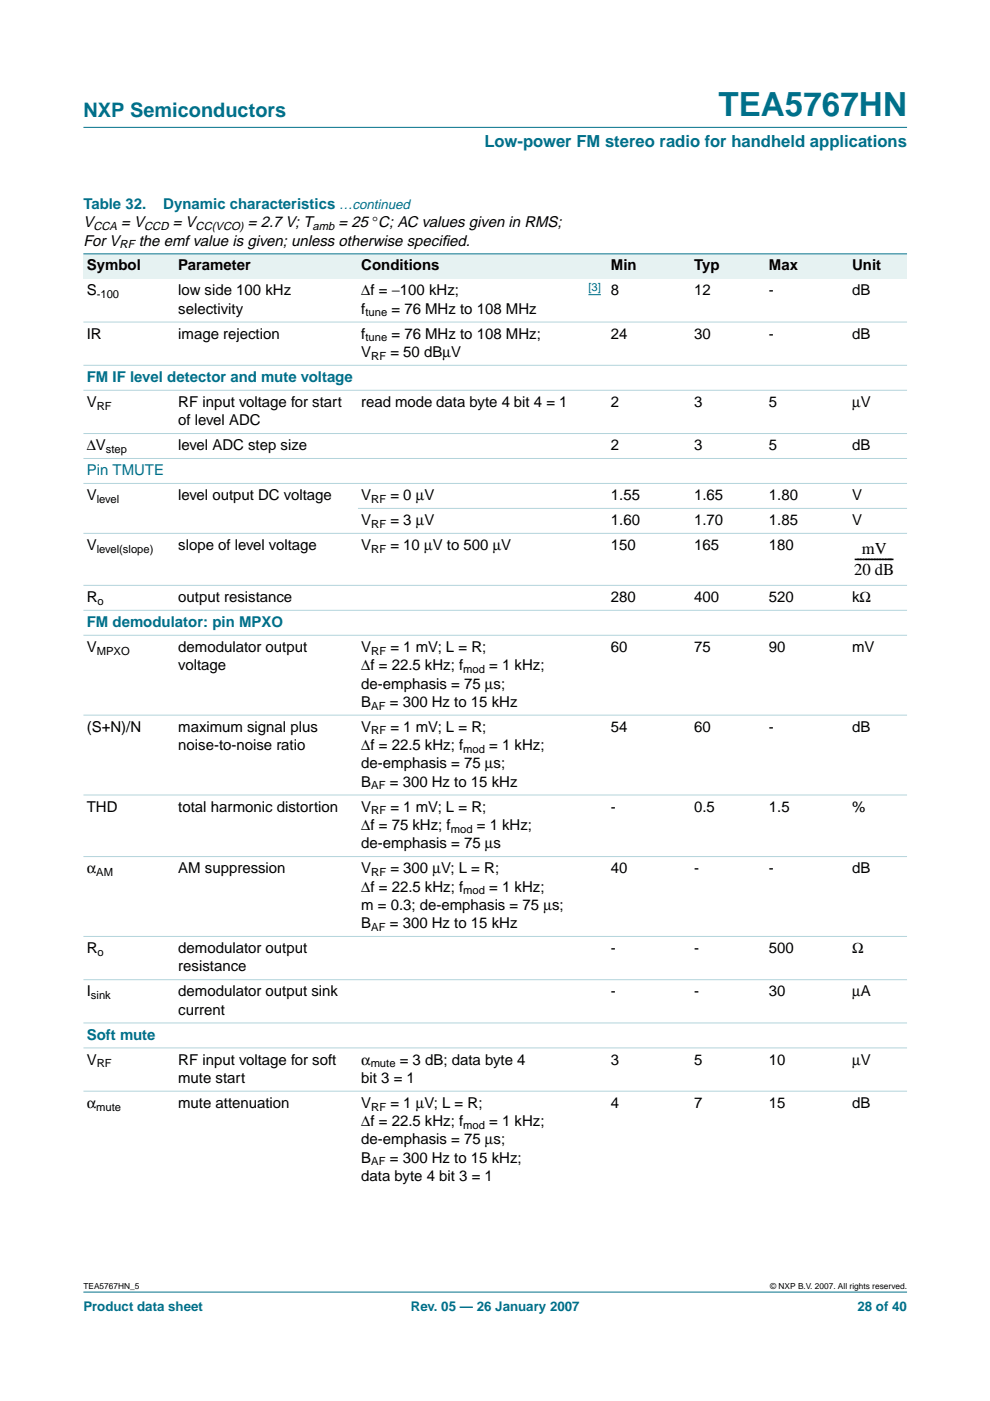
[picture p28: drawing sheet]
<svg xmlns="http://www.w3.org/2000/svg" width="210mm" height="297mm" viewBox="0 0 210 297" stroke-linecap="round" stroke-linejoin="round" font-family="sans-serif">
<defs><g id="words">
<text font-size="7.1" fill="#00708a" x="152.3" y="24.7">TEA5767HN</text>
<text font-size="4.2" fill="#00708a" x="17.7" y="24.9">NXP Semiconductors</text>
<text font-size="3.5" fill="#00708a" x="102.7" y="31.1">Low-power FM stereo radio for handheld applications</text>
<g font-size="3.5">
<text x="181.1" y="119.6">--------------</text>
<text x="182.7" y="117.5">mV</text>
<text x="181.1" y="121.8">20 dB</text>
</g>
<g font-size="3.2" fill="#00708a">
<text x="17.7" y="44.3">Table 32.</text>
<text x="34.6" y="44.3">Dynamic characteristics …continued</text>
<text x="18.4" y="81">FM IF level detector and mute voltage</text>
<text x="18.4" y="100.7">Pin TMUTE</text>
<text x="18.4" y="132.9">FM demodulator: pin MPXO</text>
<text x="18.4" y="220.4">Soft mute</text>
</g>
<g font-size="3.2">
<text x="17.7" y="52.1">For V</text>
<text x="17.7" y="48.2">V</text>
<text x="25.7" y="48.2">= V</text>
<text x="29.4" y="52.1">the emf value is given; unless otherwise specif</text>
<text x="36.6" y="48.2">= V</text>
<text x="52.5" y="48.2">= 2.7 V; T</text>
<text x="71.8" y="48.2">= 25 °C; AC values given in RMS;</text>
<text x="93.7" y="52.1">ied.</text>
<text x="18.4" y="57.3">Symbol</text>
<text x="37.8" y="57.3">Parameter</text>
<text x="76.6" y="57.3">Conditions</text>
<text x="129.5" y="57.3">Min</text>
<text x="147.2" y="57.3">Typ</text>
<text x="163" y="57.3">Max</text>
<text x="180.7" y="57.3">Unit</text>
<text x="18.4" y="62.6">S</text>
<text x="37.8" y="62.6">low side 100 kHz</text>
<text x="76.6" y="62.6">∆f = −100 kHz;</text>
<text x="129.5" y="62.6">8</text>
<text x="147.2" y="62.6">12</text>
<text x="163" y="62.6">-</text>
<text x="180.7" y="62.6">dB</text>
<text x="18.4" y="71.8">IR</text>
<text x="37.8" y="71.8">image rejection</text>
<text x="37.8" y="66.5">selectivity</text>
<text x="76.6" y="71.8">f</text>
<text x="76.6" y="66.5">f</text>
<text x="83" y="66.5">= 76 MHz to 108 MHz</text>
<text x="83" y="71.8">= 76 MHz to 108 MHz;</text>
<text x="129.5" y="71.8">24</text>
<text x="147.2" y="71.8">30</text>
<text x="163" y="71.8">-</text>
<text x="180.7" y="71.8">dB</text>
<text x="76.6" y="75.7">V</text>
<text x="82.8" y="75.7">= 50 dBµV</text>
<text x="18.4" y="86.3">V</text>
<text x="37.8" y="86.3">RF input voltage for start</text>
<text x="76.6" y="86.3">read mode data byte 4 bit 4 = 1</text>
<text x="129.5" y="86.3">2</text>
<text x="147.2" y="86.3">3</text>
<text x="163" y="86.3">5</text>
<text x="180.7" y="86.3">µV</text>
<text x="18.4" y="95.4">∆V</text>
<text x="37.8" y="90.2">of level ADC</text>
<text x="37.8" y="95.4">level ADC step size</text>
<text x="129.5" y="95.4">2</text>
<text x="147.2" y="95.4">3</text>
<text x="163" y="95.4">5</text>
<text x="180.7" y="95.4">dB</text>
<text x="18.4" y="106">V</text>
<text x="37.8" y="106">level output DC voltage</text>
<text x="76.6" y="106">V</text>
<text x="82.8" y="106">= 0 µV</text>
<text x="129.5" y="106">1.55</text>
<text x="147.2" y="106">1.65</text>
<text x="163" y="106">1.80</text>
<text x="180.7" y="106">V</text>
<text x="76.6" y="111.3">V</text>
<text x="82.8" y="111.3">= 3 µV</text>
<text x="129.5" y="111.3">1.60</text>
<text x="147.2" y="111.3">1.70</text>
<text x="163" y="111.3">1.85</text>
<text x="180.7" y="111.3">V</text>
<text x="18.4" y="116.6">V</text>
<text x="37.8" y="116.6">slope of level voltage</text>
<text x="76.6" y="116.6">V</text>
<text x="82.8" y="116.6">= 10 µV to 500 µV</text>
<text x="129.5" y="116.6">150</text>
<text x="147.2" y="116.6">165</text>
<text x="163" y="116.6">180</text>
<text x="18.4" y="127.6">R</text>
<text x="37.8" y="127.6">output resistance</text>
<text x="129.5" y="127.6">280</text>
<text x="147.2" y="127.6">400</text>
<text x="163" y="127.6">520</text>
<text x="180.7" y="127.6">kΩ</text>
<text x="18.4" y="138.2">V</text>
<text x="37.8" y="138.2">demodulator output</text>
<text x="37.8" y="142.1">voltage</text>
<text x="76.6" y="138.2">V</text>
<text x="76.6" y="142.1">∆f = 22.5 kHz; f</text>
<text x="82.8" y="138.2">= 1 mV; L = R;</text>
<text x="103.7" y="142.1">= 1 kHz;</text>
<text x="129.5" y="138.2">60</text>
<text x="147.2" y="138.2">75</text>
<text x="163" y="138.2">90</text>
<text x="180.7" y="138.2">mV</text>
<text x="76.6" y="146">de-emphasis = 75 µs;</text>
<text x="76.6" y="149.9">B</text>
<text x="82.6" y="149.9">= 300 Hz to 15 kHz</text>
<text x="18.4" y="155.2">(S+N)/N</text>
<text x="37.8" y="155.2">maximum signal plus</text>
<text x="76.6" y="155.2">V</text>
<text x="82.8" y="155.2">= 1 mV; L = R;</text>
<text x="129.5" y="155.2">54</text>
<text x="147.2" y="155.2">60</text>
<text x="163" y="155.2">-</text>
<text x="180.7" y="155.2">dB</text>
<text x="37.8" y="159">noise-to-noise ratio</text>
<text x="76.6" y="159">∆f = 22.5 kHz; f</text>
<text x="103.7" y="159">= 1 kHz;</text>
<text x="76.6" y="162.9">de-emphasis = 75 µs;</text>
<text x="76.6" y="166.8">B</text>
<text x="82.6" y="166.8">= 300 Hz to 15 kHz</text>
<text x="18.4" y="172.1">THD</text>
<text x="37.8" y="172.1">total harmonic distortion</text>
<text x="76.6" y="172.1">V</text>
<text x="82.8" y="172.1">= 1 mV; L = R;</text>
<text x="129.5" y="172.1">-</text>
<text x="147.2" y="172.1">0.5</text>
<text x="163" y="172.1">1.5</text>
<text x="180.7" y="172.1">%</text>
<text x="76.6" y="179.8">de-emphasis = 75 µs</text>
<text x="76.6" y="176">∆f = 75 kHz; f</text>
<text x="101.1" y="176">= 1 kHz;</text>
<text x="18.4" y="185.1">α</text>
<text x="37.8" y="185.1">AM suppression</text>
<text x="76.6" y="185.1">V</text>
<text x="82.8" y="185.1">= 300 µV; L = R;</text>
<text x="129.5" y="185.1">40</text>
<text x="147.2" y="185.1">-</text>
<text x="163" y="185.1">-</text>
<text x="180.7" y="185.1">dB</text>
<text x="76.6" y="189">∆f = 22.5 kHz; f</text>
<text x="103.7" y="189">= 1 kHz;</text>
<text x="76.6" y="192.9">m = 0.3; de-emphasis = 75 µs;</text>
<text x="76.6" y="196.8">B</text>
<text x="82.6" y="196.8">= 300 Hz to 15 kHz</text>
<text x="18.4" y="202.1">R</text>
<text x="37.8" y="202.1">demodulator output</text>
<text x="129.5" y="202.1">-</text>
<text x="147.2" y="202.1">-</text>
<text x="163" y="202.1">500</text>
<text x="180.7" y="202.1">Ω</text>
<text x="37.8" y="206">resistance</text>
<text x="18.4" y="211.2">I</text>
<text x="37.8" y="211.2">demodulator output sink</text>
<text x="37.8" y="215.1">current</text>
<text x="129.5" y="211.2">-</text>
<text x="147.2" y="211.2">-</text>
<text x="163" y="211.2">30</text>
<text x="180.7" y="211.2">µA</text>
<text x="18.4" y="225.7">V</text>
<text x="37.8" y="225.7">RF input voltage for soft</text>
<text x="76.6" y="225.7">α</text>
<text x="84.8" y="225.7">= 3 dB; data byte 4</text>
<text x="129.5" y="225.7">3</text>
<text x="147.2" y="225.7">5</text>
<text x="163" y="225.7">10</text>
<text x="180.7" y="225.7">µV</text>
<text x="37.8" y="229.6">mute start</text>
<text x="76.6" y="229.6">bit 3 = 1</text>
<text x="18.4" y="234.9">α</text>
<text x="37.8" y="234.9">mute attenuation</text>
<text x="76.6" y="234.9">V</text>
<text x="76.6" y="238.8">∆f = 22.5 kHz; f</text>
<text x="82.8" y="234.9">= 1 µV; L = R;</text>
<text x="103.7" y="238.8">= 1 kHz;</text>
<text x="129.5" y="234.9">4</text>
<text x="147.2" y="234.9">7</text>
<text x="163" y="234.9">15</text>
<text x="180.7" y="234.9">dB</text>
<text x="76.6" y="242.6">de-emphasis = 75 µs;</text>
<text x="76.6" y="246.5">B</text>
<text x="76.6" y="250.4">data byte 4 bit 3 = 1</text>
<text x="82.6" y="246.5">= 300 Hz to 15 kHz;</text>
</g>
<g font-size="2.8" fill="#00708a">
<text x="17.7" y="278">Product data sheet</text>
<text x="87.1" y="278">Rev. 05 — 26 January 2007</text>
<text x="181.8" y="278">28 of 40</text>
</g>
<g font-size="2.4">
<text x="19.8" y="48.7">CCA</text>
<text x="25.4" y="52.6">RF</text>
<text x="30.6" y="48.7">CCD</text>
<text x="41.5" y="48.7">CC(VCO)</text>
<text x="66.3" y="48.7">amb</text>
<text x="20.5" y="63.2">-100</text>
<text x="77.5" y="67.1">tune</text>
<text x="77.5" y="72.4">tune</text>
<text x="78.7" y="76.3">RF</text>
<text x="20.5" y="86.8">RF</text>
<text x="22.5" y="96">step</text>
<text x="20.5" y="106.6">level</text>
<text x="78.7" y="106.6">RF</text>
<text x="78.7" y="111.9">RF</text>
<text x="20.5" y="117.2">level(slope)</text>
<text x="78.7" y="117.2">RF</text>
<text x="20.7" y="128.2">o</text>
<text x="20.5" y="138.8">MPXO</text>
<text x="78.7" y="138.8">RF</text>
<text x="98.2" y="142.7">mod</text>
<text x="78.7" y="150.4">AF</text>
<text x="78.7" y="155.7">RF</text>
<text x="98.2" y="159.6">mod</text>
<text x="78.7" y="167.4">AF</text>
<text x="78.7" y="172.7">RF</text>
<text x="95.6" y="176.5">mod</text>
<text x="20.4" y="185.7">AM</text>
<text x="78.7" y="185.7">RF</text>
<text x="98.2" y="189.6">mod</text>
<text x="78.7" y="197.4">AF</text>
<text x="20.7" y="202.6">o</text>
<text x="19.3" y="211.8">sink</text>
<text x="20.5" y="226.3">RF</text>
<text x="78.6" y="226.3">mute</text>
<text x="20.4" y="235.5">mute</text>
<text x="78.7" y="235.5">RF</text>
<text x="98.2" y="239.3">mod</text>
<text x="78.7" y="247.1">AF</text>
</g>
<text font-size="2.4" fill="#00f" x="124.8" y="61.7">[3]</text>
<g font-size="1.8">
<text x="17.7" y="273.4">TEA5767HN_5</text>
<text x="163.3" y="273.4">© NXP B.V. 2007. All rights reserved.</text>
</g>
</g></defs>
<g fill="#00708a" stroke="#00708a" stroke-width=".21">
<path d="M17.7 273.9h174.6z"/>
<path d="M17.7 27h174.6z"/>
</g>
<path d="M124.8 62.5h2.6" fill="none" stroke="#00f" stroke-width=".21"/>
<g fill="#e6f2f2">
<path d="M17.7 53.8h19.4v5.3h-19.4z" fill-rule="evenodd"/>
<path d="M37.1 53.8h38.8v5.3h-38.8z" fill-rule="evenodd"/>
<path d="M75.9 53.8h45.9v5.3h-45.9z" fill-rule="evenodd"/>
<path d="M121.8 53.8h7v5.3h-7z" fill-rule="evenodd"/>
<path d="M128.8 53.8h17.7v5.3h-17.7z" fill-rule="evenodd"/>
<path d="M146.5 53.8h15.8v5.3h-15.8z" fill-rule="evenodd"/>
<path d="M162.3 53.8h17.7v5.3h-17.7z" fill-rule="evenodd"/>
<path d="M180 53.8h12.3v5.3h-12.3z" fill-rule="evenodd"/>
</g>
<path d="M17.7 53.8h174.6z" fill="#00708a" stroke="#00708a" stroke-width=".21"/>
<g fill="#b3d4db" stroke="#b3d4db" stroke-width=".21">
<path d="M17.7 68.3h174.6z"/>
<path d="M17.7 77.5h174.6z"/>
<path d="M17.7 82.7h174.6z"/>
<path d="M17.7 91.9h174.6z"/>
<path d="M17.7 97.2h174.6z"/>
<path d="M17.7 102.5h174.6z"/>
<path d="M75.9 107.8h116.4z"/>
<path d="M17.7 113.1h174.6z"/>
<path d="M17.7 124.1h174.6z"/>
<path d="M17.7 129.4h174.6z"/>
<path d="M17.7 134.7h174.6z"/>
<path d="M17.7 151.6h174.6z"/>
<path d="M17.7 168.6h174.6z"/>
<path d="M17.7 181.6h174.6z"/>
<path d="M17.7 198.5h174.6z"/>
<path d="M17.7 207.7h174.6z"/>
<path d="M17.7 216.9h174.6z"/>
<path d="M17.7 222.2h174.6z"/>
<path d="M17.7 231.4h174.6z"/>
</g>
<use href="#words"/>
</svg>
